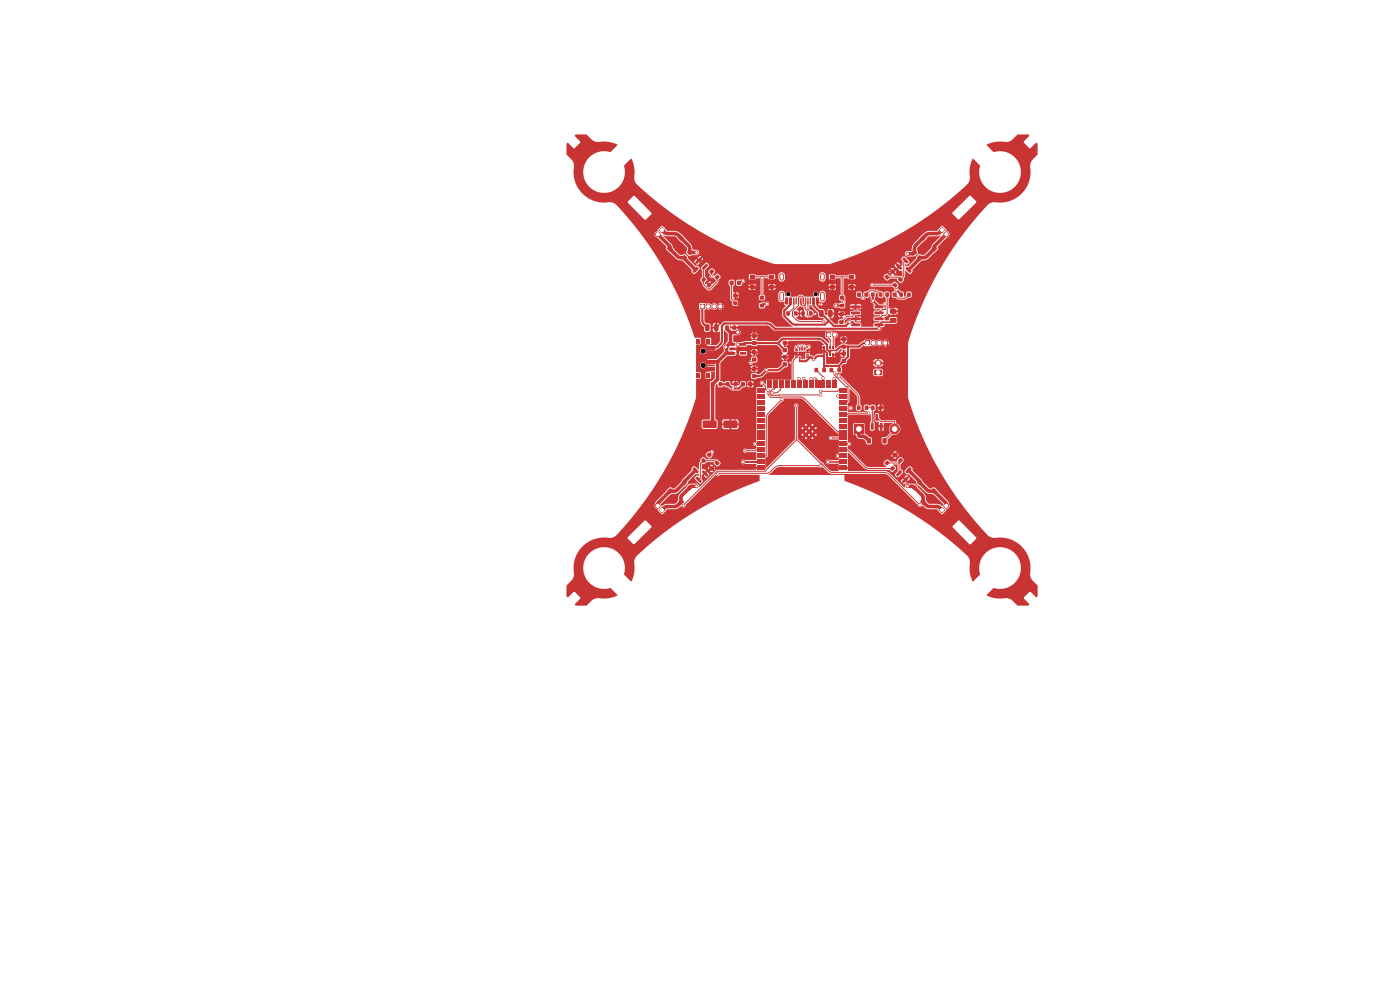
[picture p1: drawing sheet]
<svg xmlns="http://www.w3.org/2000/svg" width="297mm" height="210mm" viewBox="0 0 297 210" stroke-linecap="round" stroke-linejoin="round" font-family="sans-serif">
<g fill="#c83434">
<path d="M188.8 67.5h1.3l.1 .2v.6l-.2 .2-1.1-.1-.1-.2z"/>
<path d="M188.8 65.6h1.3l.1 .2v.6l-.2 .2-1.1-.1-.1-.2z"/>
<path d="M199.8 107.5l.8 .7-.8 .7-.7-.7z"/>
</g>
<circle cx="200.7" cy="107.3" r=".5" fill="#c83434" stroke="#c83434" stroke-width=".21"/>
<g fill="#c83434">
<path d="M150.9 57.1h.3l.3 .5-.6 .6-.5-.5z"/>
<path d="M152 58.3h.3l.4 .4-.6 .6-.5-.5z"/>
<path d="M187.8 62.1h.8v.8h-.8z"/>
<path d="M189.4 62.1h.8v.8h-.8z"/>
<path d="M176 58.4h1.1v.7h-1.1z"/>
<path d="M180.2 58.4h1v.7h-1z"/>
<path d="M176 60.6h1.1v.6h-1.1z"/>
<path d="M180.2 60.6h1v.6h-1z"/>
<path d="M193.8 102.9h.3l.4 .5-.4 .6-.6-.5z"/>
<path d="M194.9 101.9l.3-.1 .4 .5-.4 .6-.7-.5z"/>
<path d="M184 93h.7v1h-.7z"/>
<path d="M187.3 93h.7v1h-.7z"/>
<path d="M159.6 75.9h.8v.8h-.8z"/>
<path d="M159.6 74.3h.8v.8h-.8z"/>
<path d="M151.7 98l.5-.3 .5 .6-.6 .4-.5-.5z"/>
<path d="M150.5 99.2l.5-.3 .5 .6-.6 .4-.5-.5z"/>
<path d="M187.7 58.6l.5-.3 .5 .6-.6 .4-.5-.5z"/>
<path d="M189.1 57.1h.3l.5 .5-.4 .5-.7-.5z"/>
<path d="M154 81.1h.7v.8h-.7z"/>
<path d="M155.7 81.1h.7v.8h-.7z"/>
<path d="M184.8 62.1h.7v.8h-.7z"/>
<path d="M186.5 62.1h.7v.8h-.7z"/>
<path d="M199.1 48.8l.7-.7 .8 .7-.8 .7z"/>
</g>
<circle cx="200.7" cy="49.7" r=".5" fill="#c83434" stroke="#c83434" stroke-width=".21"/>
<g fill="#c83434">
<path d="M173.1 63.2h.6l-.1 1.4-.5-.1z"/>
<path d="M172.3 63.2h.6l-.1 1.4-.5-.1z"/>
<path d="M171.3 63.1l.2 .1v1.4l-.3-.1z"/>
<path d="M170.3 63.1l.3 .1-.1 1.4-.2-.1z"/>
<path d="M169.8 63.1l.3 .1-.1 1.4-.2-.1z"/>
<path d="M168.8 63.1l.2 .1v1.4l-.3-.1z"/>
<path d="M167.4 63.2h.6l-.1 1.4-.5-.1z"/>
<path d="M166.6 63.2h.6l-.1 1.4-.5-.1z"/>
<path d="M168.3 63.1l.2 .1v1.4l-.3-.1z"/>
<path d="M169.3 63.1l.2 .1v1.4l-.3-.1z"/>
<path d="M170.8 63.1l.3 .1-.1 1.4-.3-.1z"/>
<path d="M171.8 63.1l.2 .1v1.4l-.3-.1z"/>
</g>
<path d="M165.8 58.5v.6M174.5 58.5v.6M165.8 62.4v1.1M174.5 62.4v1.1" fill="none" stroke="#c83434" stroke-width="1"/>
<g fill="#c83434">
<path d="M172.8 78.1h.7v.8h-.7z"/>
<path d="M174.5 78.1h.7v.8h-.7z"/>
<path d="M154.7 72.8h1.2l.1 .5h-1.2z"/>
<path d="M154.7 73.7h1.2l.1 .5-1.2 .1z"/>
<path d="M154.7 74.7h1.2l.1 .5h-1.2z"/>
<path d="M157 74.7h1.2l.1 .5h-1.2z"/>
<path d="M157 72.8h1.2l.1 .5h-1.2z"/>
<path d="M195.6 106h.3l.6 .6-.5 .6-.2-.1-.6-.6z"/>
<path d="M197.6 103.9l.6-.3 .6 .6v.2l-.6 .4-.6-.5z"/>
<path d="M166.8 66.1h.7v.8h-.7z"/>
<path d="M168.5 66.1h.7v.8h-.7z"/>
<path d="M159.6 72.4h.8v.8h-.8z"/>
<path d="M159.6 70.8h.8v.8h-.8z"/>
<path d="M180.6 64.8h1.8l.1 .5-1.9 .1z"/>
<path d="M180.6 66.1h1.8l.1 .5-1.9 .1z"/>
<path d="M180.6 67.4l1.8-.1 .1 .5-1.9 .1z"/>
<path d="M180.6 68.6h1.8l.1 .5-1.9 .1z"/>
<path d="M185.5 68.6h1.9v.5l-1.8 .1z"/>
<path d="M185.5 67.4l1.9-.1v.5l-1.8 .1z"/>
<path d="M185.5 66.1h1.9v.5l-1.8 .1z"/>
<path d="M185.5 64.8h1.9v.5l-1.8 .1z"/>
<path d="M182.8 65.4h2.4v3.3h-2.4z"/>
<path d="M148.8 59.2l.5-.4 .5 .5-.6 .6-.4-.4z"/>
<path d="M150 60.4l.5-.4 .5 .4-.6 .6-.4-.3z"/>
<path d="M168.7 74.1h.5l.1 .3h-.6z"/>
<path d="M168.7 74.6h.5l.1 .3h-.6z"/>
<path d="M168.7 75.1h.5l.1 .3h-.6z"/>
<path d="M168.7 75.6h.5l.1 .3h-.6z"/>
<path d="M169.5 75.6l.3 .1v.5h-.3z"/>
<path d="M170 75.6l.3 .1v.5h-.3z"/>
<path d="M170.5 75.6l.3 .1v.5h-.3z"/>
<path d="M171 75.6h.6v.3h-.5z"/>
<path d="M171 75.1h.6v.3h-.5z"/>
<path d="M171 74.6h.6v.3h-.5z"/>
<path d="M171 74.1h.6v.3h-.5z"/>
<path d="M170.5 73.8h.3v.6l-.3-.1z"/>
<path d="M170 73.8h.3v.6l-.3-.1z"/>
<path d="M169.5 73.8h.3v.6l-.3-.1z"/>
<path d="M174.7 73.5h.3v.5h-.3z"/>
<path d="M175.3 73.5h.4v.5h-.4z"/>
<path d="M176 73.5h.3v.5h-.3z"/>
<path d="M176.6 73.5h.3v.5h-.3z"/>
<path d="M176.6 75.1h.3v.5h-.3z"/>
<path d="M176 75.1h.3v.5h-.3z"/>
<path d="M175.3 75.1h.4v.5h-.4z"/>
<path d="M174.7 75.1h.3v.5h-.3z"/>
<path d="M146.2 102.9h.3l.4 .5-.6 .6-.6-.5z"/>
<path d="M144.7 102.2l.5-.4 .6 .5-.6 .6-.5-.4z"/>
<path d="M149.9 71.9h.8v1h-.8z"/>
<path d="M147.7 71.9h.8v1h-.8z"/>
<path d="M149.9 79.2h.8v1h-.8z"/>
<path d="M147.7 79.2h.8v1h-.8z"/>
<path d="M150.2 73.4h1.5v.7h-1.5z"/>
<path d="M150.2 76.4h1.5v.7h-1.5z"/>
<path d="M150.2 77.9h1.5v.7h-1.5z"/>
<path d="M159 58.4h1.1v.7h-1.1z"/>
<path d="M163.2 58.4h1.1v.7h-1.1z"/>
<path d="M159 60.6h1.1v.6h-1.1z"/>
<path d="M163.2 60.6h1.1v.6h-1.1z"/>
<path d="M157.2 81.1h.8v.8h-.8z"/>
<path d="M158.8 81.1h.8v.8h-.8z"/>
<path d="M181.8 62.1h.8v.8h-.8z"/>
<path d="M183.4 62.1h.8v.8h-.8z"/>
<path d="M149.6 68.8h.7l.2 .1v1.1l-.1 .2h-.6l-.2-.1z"/>
<path d="M151.5 68.8h.7l.2 .1v1.1l-.1 .2h-.6l-.2-.1z"/>
<path d="M153.8 69.1h.8v.8h-.8z"/>
<path d="M155.4 69.1h.8v.8h-.8z"/>
<path d="M184.8 86.1h.7v.8h-.7z"/>
<path d="M186.5 86.1h.7v.8h-.7z"/>
<path d="M185.5 78.5l1.5-.1 .2 .3v.7l-.3 .2h-1.3l-.2-.2z"/>
</g>
<path d="M186 77h.6" fill="none" stroke="#c83434" stroke-width="1.2"/>
<g fill="#c83434">
<path d="M191.5 54.8l.3-.2 .9 1-.4 .3-.8-.9z"/>
<path d="M190.3 56h.2l.9 .8-.3 .4-1-.9z"/>
<path d="M192.3 56.6h.2l.9 .9-.3 .4-1-.9z"/>
<path d="M195.8 49.9h.3l.4 .5-.8 .7-.5-.5z"/>
<path d="M198.1 52.2h.4l.3 .5-.7 .7-.6-.5z"/>
<path d="M159.6 79.4h.8v.8h-.8z"/>
<path d="M159.6 77.8h.8v.8h-.8z"/>
<path d="M147.6 101.3l.4-.2 .9 1-.4 .3-.9-.8z"/>
<path d="M149.1 99.8h.3l.8 .9-.3 .4-1-.9z"/>
<path d="M146.9 99.3l.4-.2 .9 1-.4 .3-.9-.8z"/>
<path d="M150 96.3l.5-.3 .5 .6-.6 .4-.5-.5z"/>
<path d="M148.8 97.5l.5-.3 .5 .6-.6 .4-.4-.5z"/>
<path d="M190.8 62.1h.7v.8h-.7z"/>
<path d="M192.5 62.1h.7v.8h-.7z"/>
<path d="M150.8 81.1h.7v.8h-.7z"/>
<path d="M152.5 81.1h.7v.8h-.7z"/>
<path d="M166.1 73.9h.8v.8h-.8z"/>
<path d="M166.1 72.3h.8v.8h-.8z"/>
<path d="M161.2 64.5h.9v.7h-.9z"/>
<path d="M161.2 62.8h.9v.7h-.9z"/>
<path d="M166.1 76.9h.8v.8h-.8z"/>
<path d="M166.1 75.3h.8v.8h-.8z"/>
<path d="M178.1 68h.8v.7h-.8z"/>
<path d="M178.1 66.3h.8v.7h-.8z"/>
<path d="M189.4 60.3l.5-.3 .5 .6-.6 .4-.5-.5z"/>
<path d="M190.6 59.1l.5-.3 .4 .6-.5 .4-.5-.5z"/>
<path d="M183.5 72.3h1v1h-1z"/>
</g>
<g fill="#c83434" stroke="#c83434" stroke-width=".21">
<circle cx="185.3" cy="72.8" r=".5"/>
<circle cx="186.5" cy="72.8" r=".5"/>
<circle cx="187.8" cy="72.8" r=".5"/>
</g>
<g fill="#c83434">
<path d="M173.8 65.8h.7l.2 .1v1.1l-.1 .2h-.6l-.2-.1z"/>
<path d="M175.7 65.8h.7l.2 .1v1.1l-.1 .2h-.6l-.2-.1z"/>
<path d="M155.6 64h.8v.7h-.8z"/>
<path d="M155.6 62.3h.8v.7h-.8z"/>
<path d="M190.6 97.6l.5-.5 .5 .5-.6 .6-.4-.3z"/>
<path d="M189.4 96.4l.5-.4 .5 .5-.6 .5-.4-.3z"/>
<path d="M154.8 59.6h.8v.8h-.8z"/>
<path d="M156.4 59.6h.8v.8h-.8z"/>
<path d="M184.8 89.7l.5 .1v1.4l-.5-.1z"/>
<path d="M186.7 89.7l.5 .1v1.4l-.5-.1z"/>
<path d="M185.7 87.9h.6l-.1 1.4-.5-.1z"/>
<path d="M143.9 50.2l.5-.4 .6 .6 .1 .3-.6 .4-.6-.6z"/>
<path d="M141.5 52.5l.6-.3 .6 .5v.3l-.6 .4-.6-.6z"/>
<path d="M140.5 107.5l.7 .7-.7 .7-.8-.7z"/>
</g>
<circle cx="139.6" cy="107.3" r=".5" fill="#c83434" stroke="#c83434" stroke-width=".21"/>
<g fill="#c83434">
<path d="M170 66.1h.7v.8h-.7z"/>
<path d="M171.7 66.1h.6v.8h-.6z"/>
<path d="M148.5 64.5h1v1h-1z"/>
</g>
<g fill="#c83434" stroke="#c83434" stroke-width=".21">
<circle cx="150.3" cy="65" r=".5"/>
<circle cx="151.5" cy="65" r=".5"/>
<circle cx="152.8" cy="65" r=".5"/>
</g>
<g fill="#c83434">
<path d="M148.9 56.8l.9-.9 .4 .3-.9 1-.4-.2z"/>
<path d="M147.6 55.4l.9-.8 .4 .3-.9 1-.4-.2z"/>
<path d="M147.8 56.6h.2l.2 .4-1 .9-.3-.4z"/>
<path d="M176 78.1h.7v.8h-.7z"/>
<path d="M177.7 78.1h.7v.8h-.7z"/>
<path d="M178.6 73.1h.8v.8h-.8z"/>
<path d="M178.6 71.6h.8v.8h-.8z"/>
<path d="M181.8 86.1h.7v.8h-.7z"/>
<path d="M183.5 86.1h.7v.8h-.7z"/>
<path d="M178.2 64.5h.9v.7h-.9z"/>
<path d="M178.2 62.8h.9v.7h-.9z"/>
<path d="M193.5 53.4l.5-.4 .6 .5-.6 .6-.5-.4z"/>
<path d="M195 54.2h.3l.4 .4-.6 .6-.6-.5z"/>
<path d="M178.6 76.2h.8v.8h-.8z"/>
<path d="M178.6 74.6h.8v.8h-.8z"/>
<path d="M145.8 53.4l.6-.4 .4 .7-.6 .4-.4-.5z"/>
<path d="M145 54.2l.3-.1 .5 .5-.5 .6-.6-.5z"/>
<path d="M139.7 48.8l.8-.7 .7 .7-.7 .7z"/>
</g>
<circle cx="139.6" cy="49.7" r=".5" fill="#c83434" stroke="#c83434" stroke-width=".21"/>
<g fill="#c83434">
<path d="M178.1 98.8h1.5v.9h-1.5z"/>
<path d="M178.1 97.5h1.5v.9h-1.5z"/>
<path d="M178.1 96.3h1.5v.9h-1.5z"/>
<path d="M178.1 95h1.5v.9h-1.5z"/>
<path d="M178.1 93.7h1.5v.9h-1.5z"/>
<path d="M178.1 92.5h1.5v.9h-1.5z"/>
<path d="M178.1 91.2h1.5v.9h-1.5z"/>
<path d="M178.1 89.9h1.5v.9h-1.5z"/>
<path d="M178.1 88.7h1.5v.9h-1.5z"/>
<path d="M178.1 87.4h1.5v.9h-1.5z"/>
<path d="M178.1 86.1h1.5v.9h-1.5z"/>
<path d="M178.1 84.8h1.5v.9h-1.5z"/>
<path d="M178.1 83.6h1.5v.9h-1.5z"/>
<path d="M178.1 82.3h1.5v.9h-1.5z"/>
<path d="M176.7 80.8h.9v1.5h-.9z"/>
<path d="M175.4 80.8h.9v1.5h-.9z"/>
<path d="M174.1 80.8h.9v1.5h-.9z"/>
<path d="M172.9 80.8h.9v1.5h-.9z"/>
<path d="M171.6 80.8h.9v1.5h-.9z"/>
<path d="M170.3 80.8h.9v1.5h-.9z"/>
<path d="M169.1 80.8h.9v1.5h-.9z"/>
<path d="M167.8 80.8h.9v1.5h-.9z"/>
<path d="M166.5 80.8h.9v1.5h-.9z"/>
<path d="M165.3 80.8h.9v1.5h-.9z"/>
<path d="M164 80.8h.9v1.5h-.9z"/>
<path d="M162.7 80.8h.9v1.5h-.9z"/>
<path d="M160.6 82.3h1.5v.9h-1.5z"/>
<path d="M160.6 83.6h1.5v.9h-1.5z"/>
<path d="M160.6 84.8h1.5v.9h-1.5z"/>
<path d="M160.6 86.1h1.5v.9h-1.5z"/>
<path d="M160.6 87.4h1.5v.9h-1.5z"/>
<path d="M160.6 88.7h1.5v.9h-1.5z"/>
<path d="M160.6 89.9h1.5v.9h-1.5z"/>
<path d="M160.6 91.2h1.5v.9h-1.5z"/>
<path d="M160.6 92.5h1.5v.9h-1.5z"/>
<path d="M160.6 93.7h1.5v.9h-1.5z"/>
<path d="M160.6 95h1.5v.9h-1.5z"/>
<path d="M160.6 96.3h1.5v.9h-1.5z"/>
<path d="M160.6 97.5h1.5v.9h-1.5z"/>
<path d="M160.6 98.8h1.5v.9h-1.5z"/>
</g>
<g fill="#c83434" stroke="#c83434" stroke-width=".21">
<circle cx="173" cy="92.2" r=".3"/>
<circle cx="173" cy="90.8" r=".3"/>
<circle cx="172.3" cy="92.9" r=".3"/>
<circle cx="172.3" cy="91.5" r=".3"/>
<circle cx="172.3" cy="90.1" r=".3"/>
<circle cx="171.6" cy="92.2" r=".3"/>
</g>
<path d="M169.7 89.6h3.9v3.9h-3.9z" fill="#c83434"/>
<g fill="#c83434" stroke="#c83434" stroke-width=".21">
<circle cx="171.6" cy="90.8" r=".3"/>
<circle cx="170.9" cy="92.9" r=".3"/>
<circle cx="170.9" cy="91.5" r=".3"/>
<circle cx="170.9" cy="90.1" r=".3"/>
<circle cx="170.2" cy="92.2" r=".3"/>
<circle cx="170.2" cy="90.8" r=".3"/>
</g>
<g fill="#c83434">
<path d="M190.9 99.8h.3l.2 .4-1 .9-.3-.4z"/>
<path d="M192.3 101.1h.2l.2 .4-1 .9-.3-.4z"/>
<path d="M192.1 100l.9-.9 .4 .3-.9 1-.4-.2z"/>
<path d="M175.3 70.5h1v1h-1z"/>
</g>
<circle cx="177.1" cy="71" r=".5" fill="#c83434" stroke="#c83434" stroke-width=".21"/>
<g fill="#c83434">
<path d="M149.1 89.3l2.8-.1 .1 .3v1.1l-.2 .2h-2.6l-.2-.2z"/>
<path d="M153.5 89.3l2.8-.1 .1 .3v1.1l-.2 .2h-2.6l-.2-.2z"/>
<path d="M143.9 106.5l.7-.6 .5 .5-.8 .8-.4-.4z"/>
<path d="M141.5 104.2l.7-.6 .6 .5-.8 .8-.5-.4z"/>
<path d="M189.2 98.9h.3l.4 .4-.6 .6-.5-.5z"/>
<path d="M187.7 98.1l.5-.4 .5 .5-.6 .5-.4-.3z"/>
<path d="M181.2 90h2v2h-2z"/>
</g>
<g fill="#c83434" stroke="#c83434" stroke-width=".21">
<circle cx="189.8" cy="91" r="1"/>
<circle cx="186.5" cy="69.7" r=".3"/>
<circle cx="173" cy="66.6" r=".25"/>
<circle cx="167.7" cy="76.9" r=".25"/>
<circle cx="174.3" cy="64.6" r=".25"/>
<circle cx="147.8" cy="103.2" r=".3"/>
<circle cx="192.5" cy="53.8" r=".3"/>
<circle cx="154" cy="73.6" r=".4"/>
<circle cx="147.8" cy="53.6" r=".3"/>
<circle cx="156.5" cy="70.5" r=".4"/>
<circle cx="192.5" cy="103.2" r=".3"/>
<circle cx="151" cy="58.6" r=".25"/>
<circle cx="162.9" cy="82.8" r=".25"/>
<circle cx="159.3" cy="76.9" r=".25"/>
<circle cx="177.7" cy="96.7" r=".25"/>
<circle cx="179" cy="64" r=".25"/>
<circle cx="157.7" cy="98" r=".3"/>
<circle cx="155.5" cy="82.4" r=".3"/>
<circle cx="190.2" cy="61.5" r=".3"/>
<circle cx="185.2" cy="63.8" r=".3"/>
<circle cx="180.2" cy="68.3" r=".3"/>
<circle cx="174.1" cy="83" r=".25"/>
<circle cx="174.7" cy="68.2" r=".25"/>
<circle cx="171.3" cy="67.1" r=".25"/>
<circle cx="177.7" cy="84" r=".25"/>
<circle cx="174.6" cy="80.2" r=".25"/>
<circle cx="172.6" cy="76.3" r=".25"/>
<circle cx="162.6" cy="78.5" r=".3"/>
<circle cx="175.7" cy="98" r=".3"/>
<circle cx="177.3" cy="64.8" r=".3"/>
<circle cx="162.6" cy="64.4" r=".3"/>
<circle cx="156.5" cy="73" r=".25"/>
<circle cx="183.1" cy="63.2" r=".25"/>
<circle cx="187.7" cy="64.5" r=".25"/>
<circle cx="169.5" cy="80.3" r=".25"/>
<circle cx="169" cy="73.7" r=".25"/>
<circle cx="171.6" cy="73.6" r=".25"/>
<circle cx="172.8" cy="80.3" r=".25"/>
<circle cx="170.5" cy="73.4" r=".25"/>
<circle cx="170.5" cy="80.3" r=".25"/>
<circle cx="169.6" cy="73.4" r=".25"/>
<circle cx="172.1" cy="80.3" r=".25"/>
<circle cx="177.1" cy="79.2" r=".25"/>
<circle cx="161.6" cy="81.2" r=".25"/>
<circle cx="161.6" cy="58.9" r=".25"/>
<circle cx="151" cy="95.9" r=".25"/>
<circle cx="176.3" cy="92.9" r=".25"/>
<circle cx="152.3" cy="100.6" r=".25"/>
<circle cx="174.1" cy="98.8" r=".25"/>
<circle cx="185" cy="60.5" r=".25"/>
<circle cx="180.1" cy="94.2" r=".25"/>
<circle cx="180.4" cy="86.6" r=".25"/>
<circle cx="184.3" cy="87.7" r=".25"/>
<circle cx="177" cy="80.3" r=".25"/>
<circle cx="157.6" cy="59.6" r=".25"/>
<circle cx="158.1" cy="95.6" r=".25"/>
<circle cx="160.2" cy="94.2" r=".25"/>
<circle cx="174.1" cy="83.8" r=".25"/>
<circle cx="178" cy="79.8" r=".25"/>
<circle cx="163.8" cy="83.3" r=".25"/>
<circle cx="165.9" cy="84.7" r=".25"/>
<circle cx="195.1" cy="107.1" r=".25"/>
<circle cx="145" cy="107.2" r=".25"/>
<circle cx="168.9" cy="86" r=".25"/>
</g>
<g fill="none" stroke="#c83434" stroke-width=".45">
<path d="M149 65v3.3l.3 .4 .8 .8M156.5 73.1h1.1l.4-.3h7l1.5 1.5M162.6 64.4l-.5 .1-.5 .3M165 72.8l1-.9h7.6l.8 .2 1 1M166.5 77.3l-1.4 1.1-2.5 .1-1.2 1.2-1.4 .1M167.7 63.8v.8l-1.3 1.3v1.1l1.8 1.7 .6 .2h6.2l.8-.9M171.7 75.8l-.7 .8h-1.4M172.6 63.8v1.1l4.3 4.2h2.5l.8-.8M174.6 75.5l.2 .3v2.7M174.6 75.5l-1.1 .1-.9 .7-.6-.5M174.8 75.3l-.2 .2M174.8 77.6h3.2"/>
<path d="M175.5 73.7l.1 .5M176.1 74.4v.3M177.3 64.8h1.4M178 77.6v.9M179.9 73.5v2.2l-1.9 1.9M184 72.8h-.9l-.9 .7h-3.8l-.9 .8M185.2 62.5v1.3l1.3 1.3M186.5 68.9l-.1 .8h-22l-.9-.8-.7-.3h-9.1l-.6 .6v3.1l-.1 .4-.9 1-1.2 .1M189.5 68v.3M190.2 61.5l1 1M152.8 81.5h1.6l.9 .9h1.4l.9-.9M157.7 98h3.7"/>
</g>
<path d="M177.5 74.3l-1.4 .1M180.2 68.3h.7l.6 .6M189.5 68.3h-2.4l-.6 .6M175.7 98h3.2" fill="none" stroke="#c83434" stroke-width=".34"/>
<g fill="none" stroke="#c83434" stroke-width=".21">
<path d="M148.2 55.2h2l.8 .8v.3l-1 1 .2 2.8M149.6 56.6l-.3 .4v3.2l.9 1.1h.4l1.4-1.4 .1-1.1M150.5 56.8h4.4l.7 .1 3.8 3.7v.3M151 57.6v1M157.6 59.6l-.4 .1-.4 .3M159.6 58.7h4.1M161.6 58.7v4.5M176.6 58.7h4.1M178.7 58.7v4.5l.3 .3v.5M190.7 56.6l-1.1 1h-4.2l-.7 .2-3.2 3.1M192.1 55.2l-.4 .5v2.8l-.5 .7h-.3l-.5-.4h-2.2M150.2 60.1v.1"/>
<path d="M150.2 60.2l.1 .1M150.3 60.3h.1M150.3 60.3l.1 .2M155.2 60v3.4l.8 .9M155.4 74h3.7l1.9 1.7M155.8 69.5l2.4 .1 1.8 1.6 .8-.8 .6-.2h16l1.6 1.8 .5-.5 .4-.2h7.8M156 62.7l1.1-.1 1.7-1.7h1.3l.2 .2 .1 1.9 .7 .8h1.7l.1-.1M156.4 62.7h.1M156.4 62.7v.8l.3 .4v.8l-.2 .3h-3.7v3.4l-.2 .4-.6 .7M160 76.3l-.7 .6M161 75.7l-.1 1.5-2.3 2.5-.2 1M161 75.7h5.5"/>
<path d="M162.9 63.7l.8 .5h2.8l.4-.4M166.5 75.7l1.2 1.2M166.5 72.7l.7 .8v1.5M167.2 75l-.7 .7M167.2 75h1.8M168.4 63.8v1.5l-1.2 1.2M168.8 66.5h1.6v.4l.7 .7 1-.1 .9-.9M169 75.8l-.8 .9v4.8M169 73.7v.6M169 74.8l.1 .5h1M169.6 73.4v.7M169.9 63.8v.8l.3 .2h.6"/>
<path d="M170.1 75.3l.3 .4M170.4 63.8v-.7l-.3-.3h-.5l-.2 .3v1.7l-1.3 1.3v.9l1 .9 .6 .3h5M170.4 75.7l-.3 .2M170.4 75.7l.2 .2M170.5 73.4l-.4 .3v.4M170.9 63.8l-.1 1.5 .5 .7v1.1M171.4 63.8v1.8l.6 .6v.3M171.6 73.6h-.4l-.6 .5M173.2 78.5l1.4 1.4v1.6M173.4 63.8l1 .9M174.4 64.7l1.7 1.8h2.5l.8-.7h1.4l.7-.7M174.4 64.7h.1"/>
<path d="M175.8 60.9v2.4l-1.4 1.4M175.8 71v.7l.3 .5v1.5M176.4 78.5l.7 .7 .1 .5 2.3 2.3 .4 .1v3l-.3 .2h-.7M176.6 60.9h-13.4l-.3 .2v2.6M177.1 71l-.3 .4v2.3M178 79.8l4 4 .2 .6v2.1M178.2 66.5l.3 .2M179 75h-1.5l-.3 .3h-.4l-.1 .6h-1.1l-.1-1.1-.6-.6-.1-.5h-.3l-.8 .5-2.4 .1v.5h-.6l-.6 .5M180.7 60.9h.8M181.5 61.1h6.1l.6 .2 .8 .8v3.4l1.4 1.5 .1 1.5-2.8 2.8M181.5 60.9v4.2M181.5 66.4l-.7 .7h-1.1l-1.2 1.2"/>
<path d="M181.5 65.1h.3l1 1v.9M182.2 62.5l.7 .7h.2M183.8 62.5l1.1-1 1.2 .3 .7 .7M184 67h-1.8l-.7 .6M185 60.5h4.9M186.3 77v.9h.6l.6 .6v7.1l-.2 .5-1.9 1.7v1.5l1.1 1.1h.4v3.6l2.4 2.4 1.6 .1 .9 .9-.1 4M187.7 71.3l.1 1.5M187.7 64.5l.1 1.2h-.6l-.7 .7M188.2 62.5v4l-.3 .4h-.7l-.7 .7M189.8 62.5l.7 .8h1.3l.4-.2 .6-.6M149.3 97.7h2.2l.6 .5M149.3 97.7l-.5 .5h-.2v3.1l-.4 .5"/>
<path d="M149.3 97.7h.1M150.5 99.5l-.9 .9M151 95.9l-.6 .6M155 99.3l-.1 .1-4.4 .1M155 99.3h6.4M158.4 80.7l-1.5 .1-.9 .7M158.4 80.7l.8 .8-.1 4.2-.3 .5-3.9 3.8 .1 9.3M160.2 94.2h1.2M161.4 95.5l-3.3 .1M161.6 81.2l.8 .8v.5l-.2 .2-.8 .1M162.9 82.8v.9l.6 .6 6.2-.1 .7 .2 7.3 7.2h1.2M164.4 81.5v.9l-.5 .1-.6 .6v.5l.3 .3 10.5-.1"/>
<path d="M165.7 81.5v.9l-.6 .7-.4 .2h-.9M165.9 84.7l-2.9 2.9-.4 .6v8.5h-1.2M168.9 86v7.2l6.9 6.7 .9 .4h11.5l.5 .4 6.4 6.4M169 93.2l-6.7 6.8h-10.1l-7.2 7.2M169.5 80.3v1.2M170.2 90.8h2.8M170.2 92.2h2.8M170.5 80.3l.3 .2v1M170.9 91.5h1.4M170.9 90.1v.7M170.9 92.2v.7M171.6 90.8v1.4"/>
<path d="M172.1 80.3v1.2M172.3 92.9l2.7 2.8 .1 .5v2.5h2.1l.8 .5 1.7 .1 .9 .5h7.5l.7 .3 1.3 1.3h1.6M172.8 80.3h.4l.1 .2v1M174.1 98.8h-8.9l-.7 .2-1.1 1.1-.7 .3h-10.2l-.2 .2M174.6 80.2h.1M176.3 92.9h2.6M177 80.3l.1 .2v1M177.7 84h1.2M177.7 96.7h1.2M178.9 82.8h-.9l-.4 .2h-3.5M178.9 95.5h1l3.5 3.5 .5 .3 5.4 .1M178.9 94.2h1.2"/>
<path d="M178.9 86.6h1.5M183.8 86.5h1.1l.1 .1M184.3 87.7h-4.2l-.3 .1h-.9M185 86.6v3.8M185.2 86.5l-.2 .1M186 88.6l.9 .8h2.9v2l-2.2 2.1M188.2 98.2h2.5M190.7 98.2v2.2M191 97.7l-.3 .5M191.7 101.4l.4 .4"/>
</g>
<g fill="none" stroke="#c83434" stroke-width=".75">
<path d="M139.6 49.7l2.4 2.5 .2 .7 1.5 1.4 .5 .3 1 .1 .1 .2 2.3 2.3M140.5 48.8l.8 .7 1.9 .1 .5 .1 2.4 2.5 .3 1.3 1.4 .1M199.8 48.8l-.8 .7-1.9 .1-.5 .1-2.4 2.5-.3 1.4-.3 .2h-1.1M200.7 49.7l-2.4 2.5-.2 .7-1.5 1.4-.5 .3-1 .1-.1 .2-2.3 2.3M150.9 76.8h1.3M152.2 76.8h.1M152.2 76.8v3.6l-1 1.1v7.6l-.7 .9M154 73.6h.1M154.2 69.5l.1 .3 .7 .8M155 70.6v2.1M155 72.7h.1M155 72.7l-.9 .8v1.5"/>
<path d="M155 72.7l.4 .4M155.4 75h-1.4l-1.8 1.8M156.5 70.5l-1.5 .1M147.6 99.8l-4 4.2-1.7 .4-2.2 2.3-.1 .6M182.2 91l.1 1.5 1.1 .2 1 .8M192.7 99.8l4 4.2 1.7 .4 2.2 2.3 .1 .6M147.8 103.2h-1.2l-1.9 1.9-.2 .4-.1 1-.7 .8-.5 .1-1.9 .1-.8 .7M192.5 103.2h1.2l1.9 1.9 .2 .4 .1 1 .7 .8 .5 .1 1.9 .1 .8 .7"/>
</g>
<path d="M171.4 75.8h.6M171.7 75.8h.1M175.4 73.1l.1 .6M175.6 74.2l.5 .5v.6" fill="none" stroke="#c83434" stroke-width=".35"/>
<path d="M169.6 75.9v.7M171.3 75.8h.1" fill="none" stroke="#c83434" stroke-width=".27"/>
<g fill="#c83434">
<path d="M154.9 69.1h.2v.2h1.4v-.3h6.3l.4 .2 1.1 1h10.9l-.1 1.4 .4 .1 .3 .5v.6l-1.2-1.1-.9-.3h-7.7l-1.1 .9h-4.2l-.3-.2h-.7l-.4 .2h-1.3l-1.3 .3a.98 .98 0 0 1-1.2-.2v-.9h3.8l.2 .4h.7a.48 .48 0 0 0 .5-.5h-.5v.5h-.4v-.5l-4.3 .1 .1-.4h.9l.4-.1h3.8a.48 .48 0 0 0-.5-.5v.5h-.4v-.5l-.4 .2-.1 .3h-2.4a.7 .7 0 0 0-.4-1.2v-.1h-1.6z"/>
<path d="M176.3 70.2h.7l-.4 .3z"/>
<path d="M169.7 64.9l.8 .3v2h.3a.54 .54 0 0 0 .5 .4 .54 .54 0 0 0 .5-.4l.7-.2 .1-.8a.46 .46 0 0 0-.6-.4l-.3-.3 .1-.7h.3l.2 .3 1.2 1.3 .2 .9 .8 .1 .3 .3-.4 .2h-4.5l-.5-.1-.5-.6h.3l.3-.4h.2l.1 .3 .4 .1v-.5l-.7 .1v-.1l-.7-.1v-.3h.7v-.1l.7 .1v-.5l-.4 .1-.1 .3h-.2l-.2-.3-.4-.2z"/>
<path d="M120.4 30.3l1.2 1.1h.4l1.1-1.2-1.2-1.3 .3-.4h2.2l1 1a1.99 1.99 0 0 0 1.8 .6 5.7 5.7 0 0 1 3.8 .7l-1.5 1.5a4.4 4.4 0 0 0-5.8 3.7 4.4 4.4 0 0 0 4.9 4.9 4.4 4.4 0 0 0 3.8-5.8l1.5-1.5a7.1 7.1 0 0 1 .7 4.4l.4 .9a74.1 74.1 0 0 0 29.3 17.1h11.7l.8-.2h13.4l.5 .5 .3-.2-.5-.4-13.7 .1a74.7 74.7 0 0 0 20.9-10.6h4.3l1.2 1.3h.3l3.6-3.5v-.3l-1.2-1.2-.3 .1-3.6 3.6h-4.3l4.4-3.3 3-2.7a2.22 2.22 0 0 0 .6-2.2v-.1a5.5 5.5 0 0 1 .7-3.3l1.5 1.6a4.4 4.4 0 0 0 3.9 5.7 4.4 4.4 0 0 0 4.8-5 4.4 4.4 0 0 0-5.8-3.6l-1.5-1.6a7 7 0 0 1 4.4-.6l.9-.3 1.3-1.3h2.3l.2 .3-1.2 1.2v.3l1.3 1.2 1.3-1.2 .3 .2v2.3l-1 1a1.99 1.99 0 0 0-.5 1.7 6.6 6.6 0 0 1-8 7.4l-.9 .4a72.2 72.2 0 0 0-17.1 29.7v11.3a71.3 71.3 0 0 0 17.3 29.5l1 .3a6.6 6.6 0 0 1 7.6 8l.4 .8 1.2 1.3v2.3l-.3 .2-1.1-1.1h-.4l-1.1 1.2 1.2 1.3-.3 .4h-2.2l-1-1a1.99 1.99 0 0 0-1.8-.6 5.7 5.7 0 0 1-3.8-.7l1.5-1.5a4.4 4.4 0 0 0 5.8-3.7 4.4 4.4 0 0 0-4.9-4.9 4.4 4.4 0 0 0-3.8 5.8l-1.6 1.4-.5-1.5-.1-1.9a2.22 2.22 0 0 0-.6-2.1l-3-2.7-4.4-3.4h4.4l3.5 3.7 .3 .1 1.2-1.2v-.3l-3.5-3.6h-.4l-1.1 1.3h-4.4a77.5 77.5 0 0 0-18.6-9.7v-1.2l-16.1-.1 1.6-1.4 .7-.2h8.4l.4 .1 .4-.2 1.3 1.3 .8 .3h11.3l.6 .3 6.2 6.2v.2a.53 .53 0 0 0 .5 .3 .53 .53 0 0 0 .5-.3l1.2 .7 2 .1 .9 1 .9-.8v-.2a1.08 1.08 0 0 0 .3-1.9l-2.7-2.8h-.4l-.3 .2-.6-.1-3.5-3.7 .1-.5-.5-.4-.8 .5-.4 .5v.4l.4 .3h.4l1.6 1.6 .1 .4 2.1 1.9 .6 .3h.7l.4 .3 1.9 1.8-.1 .4-1-.4-2.1-.1-.5-.6v-.8l-.2-.5-2-2.2-.6-.1h-1.3l-.3 .3-.1 .5-.9-.8h1l.3-.3-.2-.3-.6 .6h-.5l-.6-.6h.8l.1 .3 .5-.5h.5l.3 .2 .4-.4-.1-.4-.6 .6h-.5l-.2-.3-.4 .5h-.8l-1.6-1.6-.8-.4h-8.1v-.6h-2v.6l-1.3-.1-.5-.2-6.8-6.6-.1-6.7a.47 .47 0 0 0 .1-.7 .47 .47 0 0 0-.7 0 .47 .47 0 0 0 0 .7v6.8l-6.2 6.2h-2l-.1 .3h-8.2l-3.6 3.6-.2-.1a.58 .58 0 0 0-.5-.6h-1.1l-.7 .2-1.9 2.1-.2 .5v.8l-.5 .6-2.1 .1-1 .4-.1-.4 1.9-1.8 .4-.3h.7l.8-.4 1.9-1.8 .1-.4 1.6-1.6 .7-.1v.5l-.6-.1-.4 .6 1 1 .3 .1 .5-.5-.3-.5 .1-.7h.4l.5 .4 .3-.1-.5-.5-.3 .2h-.4v-.3l.2 .1 .2-.3h.5l.6 .6v-.5l-.3-.4-.3 .3h-.5l.5-.4h.8l.4 .2 .4-.2-.4-.4-.4 .4h-.8l-.4-.5-.5 .1v-.3h1.3l.2 .4 .3-.3h.5l.4 .4 .1-.2-.1-.6-.4 .4h-.5l-.4-.4-.1 .3h-1.3v-.6h1.7l.4 .4 .3-.3-.4-.2-.3 .1h-1.7l.1-.3h.5l.4-.4h1.4l.6 .9h.4l.5-.4 .1-.3-.6-.7-2.4-.1-.7-.5-.6 .5v.5l-.3 .2v1.5h-.2a1.15 1.15 0 0 0-1.1-.6l-.3 .3 .1 .5-3.5 3.7-.6 .1-.3-.2h-.4l-2.8 2.9a1.05 1.05 0 0 0 .1 1.7h.2l.1 .3 .9 .8 .9-1 2-.1 1.1-.6a.51 .51 0 0 0 .6 .3 .51 .51 0 0 0 .4-.6l6.3-6.3a.49 .49 0 0 0 .5 .2 .49 .49 0 0 0 .4-.2l8.4-.1v1.3a71.9 71.9 0 0 0-26.3 16.3l-.3 .9a6.2 6.2 0 0 1-.6 4.2l-1.5-1.5a4.4 4.4 0 0 0-3.8-5.8 4.4 4.4 0 0 0-4.9 4.9 4.4 4.4 0 0 0 5.8 3.7l1.5 1.6a7 7 0 0 1-4.4 .6l-.9 .3-1.3 1.3h-2.3l-.2-.3 1.2-1.2v-.3l-1.3-1.2-1.3 1.2-.3-.2v-2.3l1-1a2.97 2.97 0 0 0 .5-2.7 6.5 6.5 0 0 1 5.3-6.4h6.1l1.2 1.3h.2l3.6-3.5 .1-.3-1.1-1.1-.3-.1-3.7 3.7h-6.1h2.2a2.01 2.01 0 0 0 1.7-.7 74.4 74.4 0 0 0 11.9-17h6.9l.1 .3 .6 .6 .7-.5 .1-.4a.5 .5 0 0 0 .1-.8 .5 .5 0 0 0-.8 .2l-.4 .1-.4 .5h-6.9l3.1-7h2.9l.1 1.2 .3 .4h2.7l.4-.4h.9l.1 .3 .4 .2h2.5l.4-.3 .1-.6h-1.6v.9h-.3v-.9h-1.6v.4h-.9v-1.2h.9v.4h3.5v-.4l-.4-.4h-1.2v.8h-.3v-.8h-1.2l-.4 .4h-.9l-.2-.3-.3-.1v-7.1l.3-.5 .2 .6 .2 .2h.7l.2-.3h.4l.2 .3h.5l.9 .7 1.5-.1 .6-.6 .6-.1 .2-.3h.2l.2 .4h.6a.48 .48 0 0 0 .6-.5h-.6v.5h-.3v-.5l-.7 .1v-.6l1.6 .1-.2-.4-.3-.1-.1 .5h-.3l-.1-.5-.3 .1-.1 .3h-.2l-.3-.4h-.7l-.2 .2-.3 .7h-1.4l-.1 .1-.3-.3v-.3h.4v.1h1.3l-.1-.3-.4-.2v.5h-.3v-.5l-.4 .1-.1 .3h-.4l-.4-.4-1.2 .3-.7-.3 .1-1.3h6.5v.6l.2 .2 .9 .1 .2-.2 1.2-.3 1.1-.9h1.9l.7-.2 .9-.9 .7-.1 .1-.9-.3-.3h-.8l-.3 .3v.5l-.7 .6-2.2 .1a.52 .52 0 0 0-.8 .3l-1.1 .9-1.3-.2-.4 .4h-6.5v-1h6.5l.2 .4h.7a.48 .48 0 0 0 .5-.5h-.5v.5h-.4v-.5l-7 .1v-.5h7.9l-.1-.3-.3-.2h-.1v.5h-.4v-.5l-.4 .2-.1 .3h-6.5l.1-1.1h5.9a.49 .49 0 0 0 .5 .5 .49 .49 0 0 0 .5-.5h.6l.2-.1 .1-.8h5.1l.2 .4h.8l.3-.1 .1-.4h-.5v.5h-.4v-.5l-5.6 .1-.3-.4h-.7l-.3 .2-.1 .7-.3 .1-.2 .3h-5.9l1.4-1.4 1.8-.1 .1-.6h.6v.4l.2 .2h1.3l.2-.4h.8l.2 .4h.8l.3-.1 .1-.4h-.5v.5h-.4v-.5l-1.3 .1-.1-.4-.2-.1 2.5 .1a.48 .48 0 0 0-.5-.6v.6h-.4v-.6h-.1l-.3 .2-.1 .3-2.2-.1-.3 .4h-.6l-.1-.3 .2-.3h-.9v-.3l.9-.1-.2-.3 .1-.1 2 .2 .4-.4h.7l.4 .2h.7l.3-.2h4.1l1 1v.4l.4 .4-.4 .6h1.4l-.2-.5h2.5v-.2l-2.6 .1 .3-.4h4.7v-.2h-.6v-.3h.6l-.1-.1h2.6l.2 .2v-.3l-2.8 .1a.53 .53 0 0 0 0-.8 .53 .53 0 0 0-.8 .1 .67 .67 0 0 0-1-.2 .45 .45 0 0 0-.8 .1 .6 .6 0 0 0-.7 .8l-.1 .6h-1.2l-.1-.8-.8-.3 .4-.1a.48 .48 0 0 0 .5-.5h-.5v.5h-.4v-.7l.3-.1h.6l.1-.3h6.6l.9 .8-.3 .2-.1 .2h.4l.2 .2v.5l.6 .6v1l1.5-.1 .1-.2h-.2v.3h-.4v-.4l.2-.1h1.5l.1 .3 .4 .1v-.5l-2 .1v-.2h.4l-.1-.4 1.7 .1v-.5l-.4 .2-.1 .3h-.7l.8-.8 1.1 .2v.1h-.3l-.1 1.6a.6 .6 0 0 0-.7 .1 .6 .6 0 0 0-.1 .7l-.6 .5h-2.4v-2.4l-.7 .1-.2 .2h-1.1l-.7 .6-.3-.3h-.4v-.5h-1.1l-.1 1h-.2v-.5h-.2v.5h-.3v-.5h-1.6l.1 .4-.6 .9v3.8h-5.2l-.2 .2v.8l-.4-.3a.46 .46 0 0 0-.5-.4 .46 .46 0 0 0-.4 .5 .46 .46 0 0 0 .5 .4l.3 .4h-1.4l-.2 .2 .1 11.4a.52 .52 0 0 0-.6 .3 .52 .52 0 0 0 .2 .6 .36 .36 0 0 1 .4 .3 .36 .36 0 0 1-.4 .4h-1.7a.46 .46 0 0 0-.6 0 .46 .46 0 0 0 0 .7 .46 .46 0 0 0 .7-.1h1.9l.1 1.5-.1 .2h-2.4a.51 .51 0 0 0-.8 .4 .51 .51 0 0 0 .8 .4h2.4v.7h2v-1.6a.35 .35 0 0 1-.1-.4 .35 .35 0 0 1 .4-.1l.2-.2v-8.5l.3-.5 2.6-2.6a.62 .62 0 0 0 .6-.7h3.3l.7 .2 7.2 7.2a.43 .43 0 0 1 .4 .2 .43 .43 0 0 1-.1 .5h-1.3a.46 .46 0 0 0-.7 0 .46 .46 0 0 0 .1 .7 .46 .46 0 0 0 .6-.1h1.3l.1 3a.52 .52 0 0 0-.6 .3 .52 .52 0 0 0 .2 .6l.3 .1v.4h-1.8a.51 .51 0 0 0-.8 0 .51 .51 0 0 0 0 .8 .51 .51 0 0 0 .8 0h1.8v.7h2l-.1-3 .1-.2 3.3 3.3 .9 .4 4.5 .1 .7 .4 .8-.7-.1-.3-.6-.5 1-.1v1.5l-.5 .6v.3l.5 .4 1.4-.1 .3 .3 .5-.6h-.4l-.4 .3h-1.2l1-1-.1-.3-.5-.4v-1l.8-.8-.1-.3-.4-.4h-.5l-.5 .5-.1 .4h-1.4l-.4-.4h-.4l-.6 .7 .6 .9h-3.6l-.7-.2-1.7-1.8h7.5l.3 .2 .4-.2-.3-.3-.4 .3h-7.5l-.6-.5h7.7l.1 .3 .4-.4h.5l.3 .3 .3-.3-.2-.4-.4 .4h-.5l-.3-.3-.2 .4h-7.7l-.6-.7h8.7l.4 .4 .3-.4a.46 .46 0 0 0-.7 0h-8.7l-.7-.6a.42 .42 0 0 1-.2-.7 .48 .48 0 0 0 .6-.5 .48 .48 0 0 0-.7-.4l.1-3.7h1.1v2.1l.6 .1a.89 .89 0 0 0 .8 .9l.7 .1 .6 .4a.51 .51 0 0 0 .4 .7h.6l.2-.2 .1-1.1-1.6-1-.1-2.1-2.1-.1-.2 .2h-1.1v-1.9l.3-.2h3.7l.4 .2 .4-.2v1.6l-.2 .3v1.3l.3 .3h.5l.3-.3h.8l.4 .3h.4l.3-.2v-.6h-.4v.8h-.3v-.8h-.4v.5h-.8l-.2-3.2h.1l.1 1.5 .2 .1h.7l-.1 .8h1.1l.1-.6h1.8a1.42 1.42 0 0 0-.5 2.2l-.9 .8h-.7l-.2 .2-.1 1 .2 .3h.9l.2-.2v-.7l1.2-1.1a1.23 1.23 0 0 0 1.5-.9 1.23 1.23 0 0 0-.9-1.5v-.5l-.3-.2-2.8 .1-.5-.5v-.8l-.2-.3h-.6l-.3 .3v-.7l.4-.4h.4l.3 .4h.5a.46 .46 0 0 0 .5-.5h-.5v.5h-.3v-.5l-.9 .1v-.6h.4v.1h1.3l-.1-.3-.3-.2h-.1v.5h-.3v-.5l-.4 .1-.1 .3h-.4l-.3-.4h-.6l-.4 .4-.3-.4h-.6l-.4 .3v.8l.3 .3h.5l-.1 .2h-4v-.4a.23 .23 0 0 1 .2-.2 .23 .23 0 0 1 .2 .2 .46 .46 0 0 0 .6-.6 .46 .46 0 0 0-.8-.1h-.2l-.1-.4 .4-.9v-2.5l1.3 1.2 .3 .4 .1 1.7-.3 .3v.7l.2 .4h.7l.3-.3v-.8l-.3-.3-.1-1.6-.4-.9-3.6-3.7a.53 .53 0 0 0-.9 0v-.5l.9 .1 .2-.3v-.3h6.6v.8l.3 .4h1.5l.4-.4v-.8l-.4-.4h-1.4l-.4 .4h-6.6l-.1-.9 .4-.5 .6-.1 .2-.3h6.3v.4h-.8l.1 .2 .3 .4h.5v-.5h.4v.5a.85 .85 0 0 0 .9-.6h-.8v-.4h.8l-.1-.2-.3-.4-.5-.1v.6h-.4v-.6a.85 .85 0 0 0-.9 .7h-5.5v-.3l.6-.8 .1-1.7 1.9-.1 .9-.6 .3 .2h1l.2-.2a1.12 1.12 0 0 0 1.3-.1 .75 .75 0 0 0 1.2-.1l.3-.3 .2 .3-.3 .3 .6 .1 .2-.1-.3-.3 .2-.3 .3 .3 .2-.4-.2-.3-.3 .3-.2-.3 .3-.3-.2-.1-.6 .1 .3 .3-.2 .3-.3-.3a.83 .83 0 0 0-1.3 0l-.6-.4-.5 .2-.3-.2h-1l-1.4 1.1h-2.4l-.3-.2h-.8l-1.4 1-.1-1.7h1.2l.2 .4 .8 .1 .3-.2 .1-.4h-.5v.6h-.4v-.6l-1.7 .1v-.5l2.6 .1a.48 .48 0 0 0-.5-.5v.5h-.4v-.5l-.4 .1-.1 .3h-1.2a.75 .75 0 0 0 .7-.7 .75 .75 0 0 0-.7-.8h9.3a.58 .58 0 0 0 .6-.8l.5-.1 .2-.6h2.1a.52 .52 0 0 0 .6-.4v-.8l-.3-.2h-1.2l-.3 .2v.4h-.9l-.1-.7h.4l.5-.6a1.53 1.53 0 0 0 1.9-.1l.1-.3h-.8v.6h-.4v-.9h1.2l-.3-.5-.5-.1v.6h-.4v-.6l-.8 .1v-2.2l.4-.4-.1-.7-.2-.3h-.7l-.3 .3v.8l.3 .3-.1 .9a.54 .54 0 0 0-.6 .5h-.6l-.9-.9-.1-.6 .2-1 .4 .2 .2 .8h.9l.1-.3v-.8l-.8-.2-.5-.3h-.5l-.2-.2h-.7l-.6 .5-.8 .1-.2 .8-.1 .1-.3-.9h-1l-.1 .3 .1 .8 .8 .2a.6 .6 0 0 0 .6 .4 .6 .6 0 0 0 .5-.4l.7-.2 .2-.8 .2 1.3a.51 .51 0 0 0 .4 .8l.3 .4-.1 .6 .1 .2 1.4 .2-.2 .2h-1.1l-.2 .2 .1 .7 1.4 .1-.2 .2h-1l-.2 .2-.1 .5 .1 .3 1.2 .1-.2 .2-1 .1-.1 .8h-2.6l-.1-.8-1-.1-.2-.2h1.1l.2-.4h-1v.4h-.3l-.1-.4h-1.1l-1 .8v-.5l.7-.7 2.8 .1-.3-.4h-.7v.4h-.4l.1-.6h1l.2-.2 .1-.6-.2-.2h-1.9l-.2 .2v.7h-.7l-.4 .3-.1-.2h-.5v.4l.3 .1-.3 .3-.8 .2-.1 .8h-.8l-1-1.2a.65 .65 0 0 0 .9-.5l.9-.1 .2 .4h.3v-.4h-1.4v-.2h-.6v.8h-.3v-.8h-.6l-.1 .2-.3-.5 4.2 .1v-.1l-.2-.3-.3-.1v.5h-.4v-.5h-.1l-.4 .4h-2.8v-.4h.4v.3h1.5v-.4l-.3-.3-.3-.1v.8h-.3v-.8l-.5 .2-.1 .3h-.4l-.4-.4h-.7l-.7-.8v-.9h.4v.9l.3-.1 .1-.6h.1a.7 .7 0 0 0 1.1-.6l-.1-1.3a.7 .7 0 0 0-.7-.5 .7 .7 0 0 0-.6 .6l-.1 .6-.3-.1a.57 .57 0 0 0 0-.8 .57 .57 0 0 0-.8 .1 .57 .57 0 0 0 .1 .8h-2l-.5-.4h-.7l-.4 .4-1 .1-.5-.2a.56 .56 0 0 0 0-.8 .56 .56 0 0 0-.8 0 .56 .56 0 0 0 .1 .8h-.4v-.5a.7 .7 0 0 0-.7-.6 .7 .7 0 0 0-.7 .6v1.2l.2 .4a.85 .85 0 0 0 1 .2l.1 .4 .3 .4-.7 .8v1.5l2.1 2.1h-3.5l-.9-.8-.9-.3h-9.2l-.8 .7-.4-.3-.3-.1v2l.6-.2v2.2l-.8 .8-1.8-.1-.1 1 .2 .1h1.6l.6-.4 .8-.7 .4-.7v-2.5l.8 .8v1.6l-.6 .6a.63 .63 0 0 0-.2 1.1l-.1 .5-1.5 1.6h-1.8l-.2 .1 .1 1 1.6 .1-.1 .3h-1.4l-.2 .2 .1 .9 1.6 .1-.1 1.3-.5 .6-.4 .1-.1 .3v7.8h-1.4l-.4 .4h-2.9l1.7-4.8 .1-4.2 .9-.1 .1-1.2h1l.1 1.2 1.1-.1v-1.1l-.1-.1-2.1 .1-.2-.1-.8-.1v-1.5h.8a.65 .65 0 0 0 .9 .7 .65 .65 0 0 0 .2-1.1 .65 .65 0 0 0-1.1 .3v.1h-.8v-3h.8a.65 .65 0 0 0 .9 .8 .65 .65 0 0 0 .2-1.1 .65 .65 0 0 0-1.1 .3h-.8v-1.3l.9-.1 .1-1.2h1v1.2l1 .1 .2-.2v-1.1l-.2-.2h-.8l-.2 .2h-1l-.2-.2-1.1 .1-2.8-7.2h3.7v1.1l.3 .2v2.2a1.99 1.99 0 0 0 .7 1.4l.1 .7 .2 .3h.8l.4-.4h.4l.1 .3 .5 .2v-.8h-.6v.3h-.4v-1h.4v.3h.6v-.8l-.5 .2-.1 .3h-.4l-.3-.4h-.7l-.3-.3-.1-2.5 .3-.2a1.12 1.12 0 0 0 1.3-.2l.1 .1a.77 .77 0 0 0 1.1-.1l.3-.3 .2 .2-.3 .3 .6 .1 .2-.1-.3-.3 .2-.2 .3 .3 .2-.5-.2-.3-.3 .3-.2-.2 .3-.3-.2-.1-.6 .1 .3 .3-.2 .2-.3-.3a.83 .83 0 0 0-1.3 0l-.6-.3-.5 .2-.3-.2h-1l-.2 .2h-3.7l-2.5-5.2h6.4l.5 .7 .1 .6 1.1 1h.6l1.4-1.4 .2-.5h2.2v.7l.3 .3v2.8l.4 .6 .2 .8h.9l.3-.3h4.3v.6l.3 .2h.9l.2-.5a.53 .53 0 0 0 .7-.6 .53 .53 0 0 0-.9-.3l-.4 .1a.7 .7 0 0 0-.8 .5h-4.3l-.1-.7-.8-.2-.3-.3 .2-.1a.79 .79 0 0 0 1-.3v-.1h-.5v.4h-.4v-.8h.9a.46 .46 0 0 0-.5-.5v.5h-.4v-.5h-.3v-.8h3.3l.2 .2h1.1l.2-.1v-.3h-.6v.4h-.3v-.4h-.6v.2h-3.3v-.5l.3-.3 .1-.7h.2l.1 .7 .2 .3 2.4-.2v.2h1.5v-.2l-.2-.2h-.4v.4h-.3v-.4h-.4l-.2 .2h-1.5l.1-.3a.51 .51 0 0 0 .7-.7 .51 .51 0 0 0-.9-.1l-.8-.1-.3 .4h-.2l-.4-.4h-.6l-.3 .4h-2.2v-.3a.58 .58 0 0 0 .3-1h6.1l.2 .8 1.1 .1 .3-.3h.8l.1 .3v3.2l-.3 .3v.6l.3 .4h.8l.2-.3v-.7l-.3-.3v-1.3h.9l.3 .2h1.1l.2-.2h11.3l.2 .2h1.1l.2-.2v-.2h-.6v.4h-.3v-.4h-.6v.2h-11.3v-.2h-.6v.4h-.3v-.4h-.7v.2h-.9v-.7h.9v.2h1.6v-.2h11.3v.2h1.5v-.2l-.2-.2h-.4v.4h-.3v-.4h-.4l-.2 .2h-11.3l-.2-.2h-.4v.4h-.3v-.4h-.5l-.2 .2h-.9v-1.2l.1-.3h.8l.3 .3 1.1-.1 .2-.8h.6v.7a.7 .7 0 0 0 .7 .7 .7 .7 0 0 0 .7-.7v-.7h7.3v.7a.7 .7 0 0 0 .7 .7 .7 .7 0 0 0 .7-.7v-.7h.6l.2 .8 2.3-.2v3.5l-.3 .4 .1 .8a.31 .31 0 0 1 .4 .3 .31 .31 0 0 1-.4 .3l-.5 .1a.5 .5 0 0 0-.8 .5 .5 .5 0 0 0 .8 .4l.7 .1 2-.1 .4 .3h1.7l.3-.2-1-.1v.3h-.4v-.3h-2.1l.1-.4h3.4l-.3-.4h-.7v.4h-.4v-.4l-.7 .1-.3 .3h-1v-.4a.7 .7 0 0 0 0-.9v-.8l-.3-.3v-1.3l2.3 .2 .2-.1v-.3h-.6v.4h-.3v-.4h-.6v.2h-1v-.7l2.5 .2v-.3h3.1l.1 .4 .3 .1 .4-.1h3.9l.5 .4-.1 .6-.5 .3-.1 .7 .2 .3 .7 .1 .5 .4h1.4l.7-.4 .8-.2v-.8l-.1-.3h-.9l-.2 .8-.4 .2-.1-.9-.6-.2-.7-.8a.45 .45 0 0 0 .1-.7l-.6-.5-.7 .4-3.9-.1a.45 .45 0 0 0-.7 .3h-3.1l-.6-.1v.4h-.3v-.4h-.5l-.1 .2h-1v-1.4l.9-.1 .3 .3h1.1l.1-.2 .1-.4h5.9l.1 .3 .5 .5h.4l.4-.4h1.4l.1 .4 .5 .5h.5l.5-.6-.1-.3 .3-.6 .1-1.1 .8 .7 .4-.1 .3-.3-.1-.5 2-1.9 1.3-.3 2.1-2v-.7l2-1.9a.74 .74 0 0 0 .5-.8 .74 .74 0 0 0-.7-.7v-.2l-.9-.8-1 1.1h-1.7l-.6 .1-.8 .6-2 2.2-.3 .5v.8l-1.1 .1a.58 .58 0 0 0-.3 .6 .58 .58 0 0 0 .5 .5h1.1l.7-.2 .5-.6-.2-.5v-.6l2.3-2.3 1.9-.1 .8-.2-1.8 1.9-.5 1-1.1 1.1-.7 .2-.6-.2-.5 .6-.1 .3-1.6 1.6-.6 .1-.1-.4 .6-.1 .3-.3v-.4l-1-.9h-.3l-.3 .3-.1 .3 .3 .4-.1 .9h-.2l-.7 .8 .4 .4 .5-.1v1l-.2 .3-1.6-.2 .1-.2-.4-.4-.3 .3 .1 .3h-.4l-.7-.4-.6 .6h-5.9l-.1-.4-.1-.1h-1.1l-.3 .2h-2.5l-.3-.2-1.9 .2a.7 .7 0 0 0-.7-.7 .7 .7 0 0 0-.7 .7h-7.3v-.2a.7 .7 0 0 0-.7-.5 .7 .7 0 0 0-.7 .7h-.6l-.2-.2h-1.1l-.3 .2h-2.5l-.3-.2h-1.1l-.2 .2h-6.1l-.6-.3-.6 .5-.2-.4 .4-.6h36.8l.2 .4 .4-.4h.5l.4 .4a.46 .46 0 0 0-.1-.7l-.3 .3h-.5l-.4-.4-.2 .4h-36.8l-.4-.6h37.6l.4 .4 .4-.4-.4-.2-.4 .2-37.9-.1-.8 .7 .4 .7a.5 .5 0 0 0 .1 .6 .5 .5 0 0 0 .7 0l.4 .6-.5 .7-.2-.1-.5 .5h-.3l-.4-.4-.2 .1-.1-.1v-.3h.5l.3 .3 .4-.3a.46 .46 0 0 0-.7 0l-.5-.1a.53 .53 0 0 0 .3-.8l-.3-.4v-1.3l.8-.8v-.3h39.4l.4 .7 .3-.3-.6-.6-.1 .2h-39.4l-.3-.4-.3-.1-1.1 1v.4l.3 .3v1.3l-.5 .6h-6.4l-2.8-4.8-3.4-4.9h3l.1 .5 2.4 2.2v.7l1.8 1.7a2.26 2.26 0 0 0 1.6 .6l2 1.9v.6l.5 .3 .7-.5 .4-.7-.4-.5-.4 .1-.4-.4 .8 .1 .5-.4-.3-.3-.6 .6h-.4l-.6-.6h.7l.1 .3 .6-.6h.5l.2 .3 .4-.6-.1-.2-.5 .5h-.5l-.3-.2-.4 .5h-.7l-.6-.8h2l.2 .3 .6-.6h-.5l-.3 .3h-2l-.1-.3-.5-.5-.6 .2-.7-.1-1.1-1.2-.5-1-1.8-1.9 .8 .2 1.9 .1 2.3 2.3v.6l-.2 .5 .5 .6 .4 .1 .3-.2h1.1a.58 .58 0 0 0 .5-.5 .58 .58 0 0 0-.5-.6h-.9l-.1-.8-.3-.5-2.5-2.4-.8-.3h-1.7l-1-1.1-.9 .8-.1 .3-.5 .3-.1 .3h-3l-2.3-3-2.7-3a2.91 2.91 0 0 0-2.8-.6l-1.2-.1h6.3l3.6 3.7h.3l1.1-1.2-.1-.3-3.5-3.6-.3 .1-1.1 1.3h-6.3a6.5 6.5 0 0 1-4.6-3.6l-.2-.5a6.5 6.5 0 0 1-.4-3.3l-.2-1.2-1.3-1.5v-2.3z"/>
</g>
<g fill="#fff" stroke="#fff" stroke-width=".21">
<circle cx="186.5" cy="69.7" r=".15"/>
<circle cx="173" cy="66.6" r=".12"/>
<circle cx="167.7" cy="76.9" r=".12"/>
<circle cx="174.3" cy="64.6" r=".12"/>
<circle cx="147.8" cy="103.2" r=".15"/>
<circle cx="192.5" cy="53.8" r=".15"/>
<circle cx="154" cy="73.6" r=".2"/>
<circle cx="147.8" cy="53.6" r=".15"/>
<circle cx="156.5" cy="70.5" r=".2"/>
<circle cx="192.5" cy="103.2" r=".15"/>
<circle cx="151" cy="58.6" r=".12"/>
<circle cx="162.9" cy="82.8" r=".13"/>
<circle cx="159.3" cy="76.9" r=".13"/>
<circle cx="177.7" cy="96.7" r=".12"/>
<circle cx="179" cy="64" r=".12"/>
<circle cx="157.7" cy="98" r=".15"/>
<circle cx="155.5" cy="82.4" r=".15"/>
<circle cx="190.2" cy="61.5" r=".15"/>
<circle cx="185.2" cy="63.8" r=".15"/>
<circle cx="180.2" cy="68.3" r=".15"/>
<circle cx="174.1" cy="83" r=".13"/>
<circle cx="174.7" cy="68.2" r=".12"/>
<circle cx="171.3" cy="67.1" r=".12"/>
<circle cx="177.7" cy="84" r=".13"/>
<circle cx="174.6" cy="80.2" r=".13"/>
<circle cx="172.6" cy="76.3" r=".13"/>
<circle cx="162.6" cy="78.5" r=".15"/>
<circle cx="175.7" cy="98" r=".15"/>
<circle cx="177.3" cy="64.8" r=".15"/>
<circle cx="162.6" cy="64.4" r=".15"/>
<circle cx="156.5" cy="73" r=".13"/>
<circle cx="183.1" cy="63.2" r=".13"/>
<circle cx="187.7" cy="64.5" r=".12"/>
<circle cx="169.5" cy="80.3" r=".13"/>
<circle cx="169" cy="73.7" r=".12"/>
<circle cx="171.6" cy="73.6" r=".12"/>
<circle cx="172.8" cy="80.3" r=".12"/>
<circle cx="170.5" cy="73.4" r=".12"/>
<circle cx="170.5" cy="80.3" r=".12"/>
<circle cx="169.6" cy="73.4" r=".13"/>
<circle cx="172.1" cy="80.3" r=".13"/>
<circle cx="177.1" cy="79.2" r=".12"/>
<circle cx="161.6" cy="81.2" r=".12"/>
<circle cx="161.6" cy="58.9" r=".12"/>
<circle cx="151" cy="95.9" r=".12"/>
<circle cx="176.3" cy="92.9" r=".12"/>
<circle cx="152.3" cy="100.6" r=".13"/>
<circle cx="174.1" cy="98.8" r=".12"/>
<circle cx="185" cy="60.5" r=".12"/>
<circle cx="180.1" cy="94.2" r=".13"/>
<circle cx="180.4" cy="86.6" r=".12"/>
<circle cx="184.3" cy="87.7" r=".12"/>
<circle cx="177" cy="80.3" r=".12"/>
<circle cx="157.6" cy="59.6" r=".12"/>
<circle cx="158.1" cy="95.6" r=".13"/>
<circle cx="160.2" cy="94.2" r=".13"/>
<circle cx="174.1" cy="83.8" r=".13"/>
<circle cx="178" cy="79.8" r=".12"/>
<circle cx="163.8" cy="83.3" r=".13"/>
<circle cx="165.9" cy="84.7" r=".13"/>
<circle cx="195.1" cy="107.1" r=".12"/>
<circle cx="145" cy="107.2" r=".12"/>
<circle cx="168.9" cy="86" r=".12"/>
<circle cx="199.8" cy="108.2" r=".32"/>
<circle cx="200.7" cy="107.3" r=".33"/>
<circle cx="199.8" cy="48.8" r=".32"/>
<circle cx="200.7" cy="49.7" r=".33"/>
<circle cx="186.3" cy="79" r=".38"/>
<circle cx="186.3" cy="77" r=".38"/>
<circle cx="184" cy="72.8" r=".32"/>
<circle cx="185.3" cy="72.8" r=".32"/>
<circle cx="186.5" cy="72.8" r=".32"/>
<circle cx="187.8" cy="72.8" r=".32"/>
<circle cx="140.5" cy="108.2" r=".33"/>
<circle cx="139.6" cy="107.3" r=".32"/>
<circle cx="149" cy="65" r=".32"/>
<circle cx="150.3" cy="65" r=".32"/>
<circle cx="151.5" cy="65" r=".32"/>
<circle cx="152.8" cy="65" r=".32"/>
<circle cx="140.5" cy="48.8" r=".33"/>
<circle cx="139.6" cy="49.7" r=".32"/>
<circle cx="173" cy="92.2" r=".1"/>
<circle cx="173" cy="90.8" r=".1"/>
<circle cx="172.3" cy="92.9" r=".1"/>
<circle cx="172.3" cy="91.5" r=".1"/>
<circle cx="172.3" cy="90.1" r=".1"/>
<circle cx="171.6" cy="92.2" r=".1"/>
<circle cx="171.6" cy="90.8" r=".1"/>
<circle cx="170.9" cy="92.9" r=".1"/>
<circle cx="170.9" cy="91.5" r=".1"/>
<circle cx="170.9" cy="90.1" r=".1"/>
<circle cx="170.2" cy="92.2" r=".1"/>
<circle cx="170.2" cy="90.8" r=".1"/>
<circle cx="175.8" cy="71" r=".33"/>
<circle cx="177.1" cy="71" r=".33"/>
<circle cx="182.2" cy="91" r=".5"/>
<circle cx="189.8" cy="91" r=".5"/>
</g>
<g fill="#000" stroke="#000" stroke-width=".21">
<circle cx="149.2" cy="74.5" r=".45"/>
<circle cx="149.2" cy="77.5" r=".45"/>
<circle cx="167.3" cy="62.4" r=".33"/>
<circle cx="173" cy="62.4" r=".33"/>
</g>
<path d="M165.8 58.5v.6M174.5 58.5v.6M165.8 62.4v1.1M174.5 62.4v1.1" fill="none" stroke="#fff" stroke-width=".6"/>
</svg>
